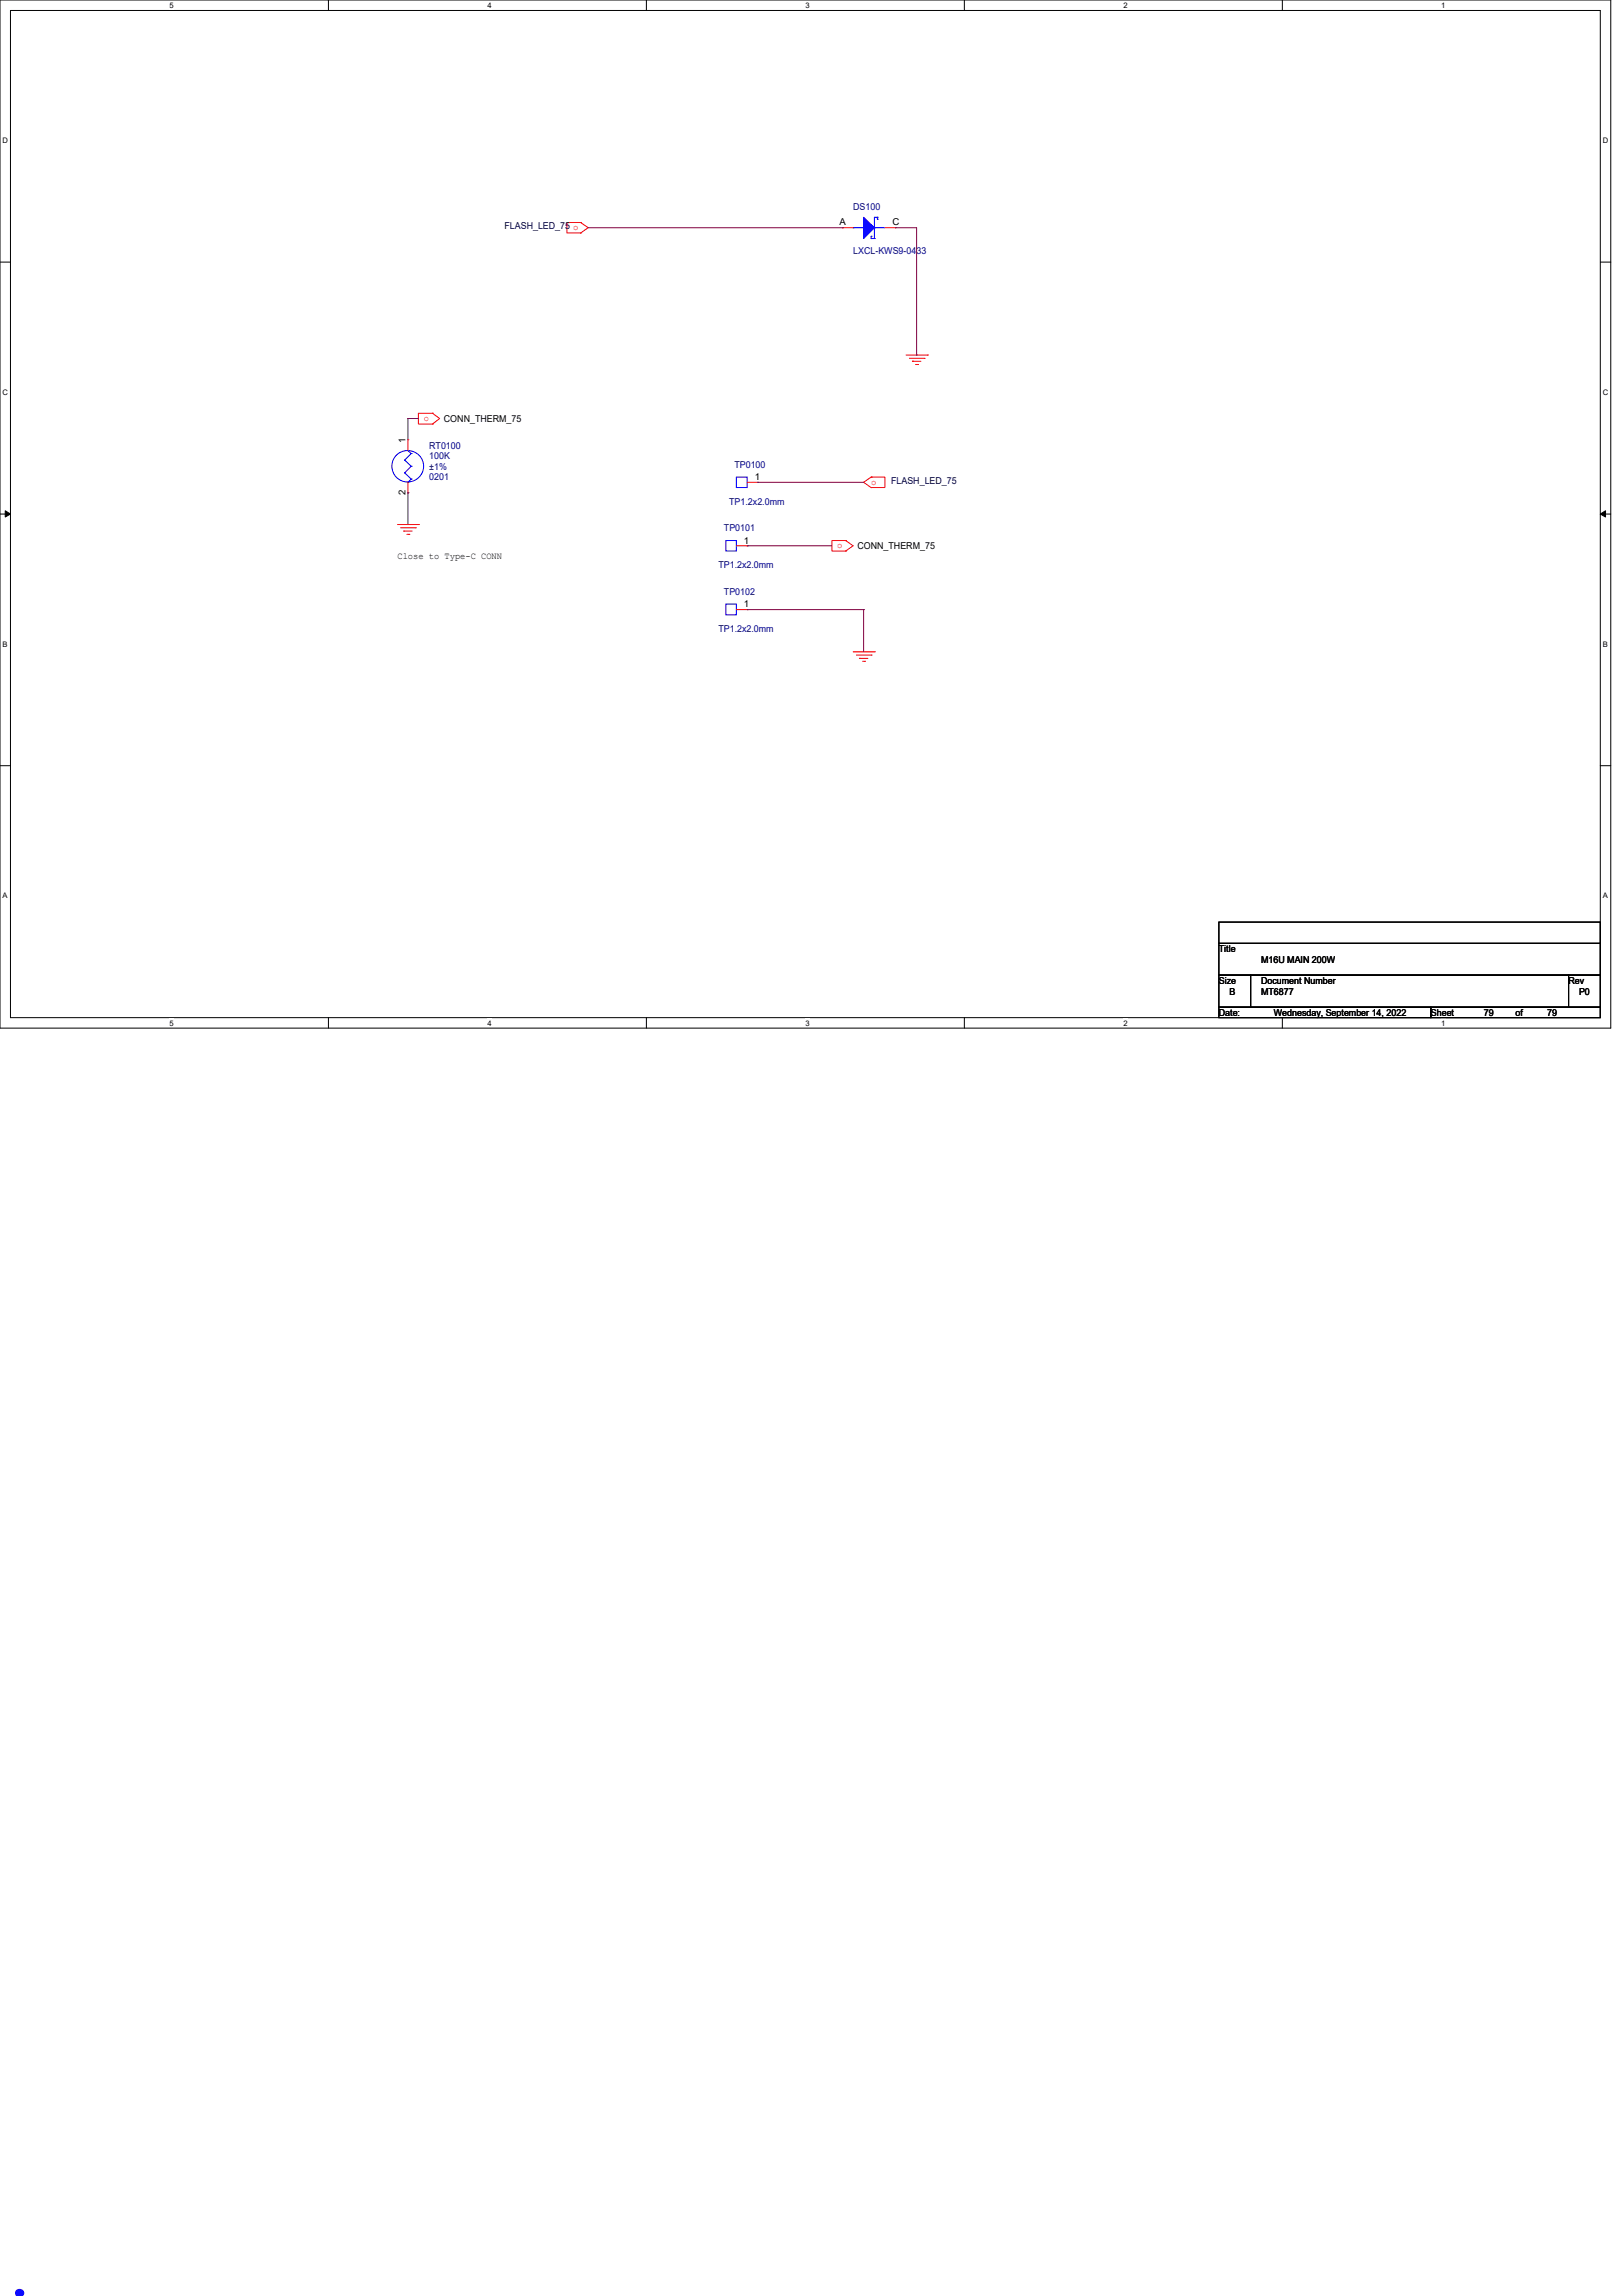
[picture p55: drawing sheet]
<svg xmlns="http://www.w3.org/2000/svg" width="210mm" height="297mm" viewBox="0 0 210 297" stroke-linecap="round" stroke-linejoin="round" font-family="sans-serif">
<defs><g id="words">
<text font-size="8.5" fill="#00f" x="0" y="297">.</text>
<g font-size="1.2" fill="#000040">
<text x="65.3" y="29.7">FLASH_LED_75 o</text>
<text x="115.3" y="62.6">FLASH_LED_75</text>
</g>
<g font-size="1.2">
<text x="108.6" y="29.2">A</text>
<text x="115.5" y="29.2">C</text>
<text x="52.5" y="57.3" transform="rotate(-90 52.5 57.3)">1</text>
<text x="57.4" y="54.6">CONN_THERM_75</text>
<text x="52.5" y="64.1" transform="rotate(-90 52.5 64.1)">2</text>
<text x="97.7" y="62.1">1</text>
<text x="96.3" y="70.3">1</text>
<text x="111" y="71.1">CONN_THERM_75</text>
<text x="51.4" y="72.3">Close to Type-C CONN</text>
<text x="96.3" y="78.6">1</text>
<text x="157.7" y="123.2">Title</text>
<text x="163.2" y="124.6">M16U MAIN 200W</text>
<text x="157.7" y="131.4">Date:</text>
<text x="157.7" y="127.3">Size</text>
<text x="159.1" y="128.7">B</text>
<text x="163.2" y="127.3">Document Number</text>
<text x="163.2" y="128.7">MT6877</text>
<text x="164.8" y="131.4">Wednesday, September 14, 2022</text>
<text x="185.2" y="131.4">Sheet</text>
<text x="192" y="131.4">79</text>
<text x="196.1" y="131.4">of</text>
<text x="200.2" y="131.4">79</text>
<text x="203" y="127.3">Rev</text>
<text x="204.3" y="128.7">P0</text>
</g>
<g font-size="1.2" fill="#000080">
<text x="110.4" y="27.2">DS100</text>
<text x="110.4" y="32.8">LXCL-KWS9-0433</text>
<text x="55.5" y="58">RT0100</text>
<text x="55.5" y="59.4">100K</text>
<text x="55.5" y="60.8">±1%</text>
<text x="55.5" y="62.1">0201</text>
<text x="94.4" y="65.3">TP1.2x2.0mm</text>
<text x="95" y="60.5">TP0100</text>
<text x="93.7" y="68.7">TP0101</text>
<text x="93" y="73.5">TP1.2x2.0mm</text>
<text x="93.7" y="77">TP0102</text>
<text x="93" y="81.8">TP1.2x2.0mm</text>
</g>
<g font-size="1.2" fill="#f00">
<text x="54.9" y="54.5">o</text>
<text x="112.7" y="62.7">o</text>
<text x="108.3" y="71">o</text>
</g>
<g font-size="1">
<text x="21.9" y="1">5</text>
<text x="63.1" y="1">4</text>
<text x="104.2" y="1">3</text>
<text x="145.4" y="1">2</text>
<text x="186.5" y="1">1</text>
<text x=".3" y="18.5">D</text>
<text x="207.4" y="18.5">D</text>
<text x=".3" y="51.1">C</text>
<text x="207.4" y="51.1">C</text>
<text x=".3" y="83.7">B</text>
<text x="207.4" y="83.7">B</text>
<text x=".3" y="116.2">A</text>
<text x="207.4" y="116.2">A</text>
<text x="21.9" y="132.7">5</text>
<text x="63.1" y="132.7">4</text>
<text x="104.2" y="132.7">3</text>
<text x="145.4" y="132.7">2</text>
<text x="186.5" y="132.7">1</text>
</g>
</g></defs>
<path d="M0 0h208.4v133h-208.4zM1.4 1.4h205.7v130.3h-205.7z" fill="none" stroke="#000" stroke-width=".13"/>
<g fill="#fff">
<path d="M21.9 .1h.6v1.1h-.6z"/>
<path d="M21.9 131.8h.6v1.1h-.6z"/>
</g>
<path d="M42.5 0v1.4M42.5 131.7v1.3" fill="none" stroke="#000" stroke-width=".13"/>
<g fill="#fff">
<path d="M63.1 .1h.5v1.1h-.5z"/>
<path d="M63.1 131.8h.5v1.1h-.5z"/>
</g>
<path d="M83.7 0v1.4M83.7 131.7v1.3" fill="none" stroke="#000" stroke-width=".13"/>
<g fill="#fff">
<path d="M104.2 .1h.6v1.1h-.6z"/>
<path d="M104.2 131.8h.6v1.1h-.6z"/>
</g>
<path d="M124.8 0v1.4M124.8 131.7v1.3" fill="none" stroke="#000" stroke-width=".13"/>
<g fill="#fff">
<path d="M145.4 .1h.5v1.1h-.5z"/>
<path d="M145.4 131.8h.5v1.1h-.5z"/>
</g>
<path d="M165.9 0v1.4M165.9 131.7v1.3" fill="none" stroke="#000" stroke-width=".13"/>
<g fill="#fff">
<path d="M186.5 .1h.6v1.1h-.6z"/>
<path d="M186.5 131.8h.6v1.1h-.6z"/>
<path d="M.3 17.6h.8v1.1h-.8z"/>
<path d="M207.4 17.6h.8v1.1h-.8z"/>
<path d="M.3 50.2h.8v1.1h-.8z"/>
<path d="M207.4 50.2h.8v1.1h-.8z"/>
</g>
<path d="M0 33.9h1.4M207.1 33.9h1.3" fill="none" stroke="#000" stroke-width=".13"/>
<g fill="#fff">
<path d="M.3 82.8h.7v1.1h-.7z"/>
<path d="M207.4 82.8h.7v1.1h-.7z"/>
</g>
<path d="M0 66.5h1.4M.7 66.1l.7 .4-.7 .4zM207.1 66.5l.7-.4v.8zM207.1 66.5h1.3" fill="none" stroke="#000" stroke-width=".13"/>
<path d="M.7 66.1l.7 .4-.7 .4zM207.1 66.5l.7-.4v.8z" fill="#000"/>
<g fill="#fff">
<path d="M.3 115.3h.7v1.1h-.7z"/>
<path d="M207.4 115.3h.7v1.1h-.7z"/>
</g>
<path d="M0 99.1h1.4M207.1 99.1h1.3M157.7 119.3h49.4v2.7h-49.4zM157.7 122h49.4v4.2h-49.4zM157.7 126.2h4.1v4.1h-4.1zM157.7 130.3h27.5v1.4h-27.5zM161.8 126.2h41.2v4.1h-41.2zM185.2 130.3h21.9v1.4h-21.9zM203 126.2h4.1v4.1h-4.1z" fill="none" stroke="#000" stroke-width=".13"/>
<g fill="none" stroke="#f00" stroke-width=".13">
<path d="M75.1 28.8h.1M75.1 30.1h.1M75.1 28.8h-1.7v1.3h1.7M75.1 28.8l1 .7-1 .6M56 53.5h.1M56 54.9h.1M56 53.5h-1.9v1.4h1.9M56 53.5l.9 .6-.9 .8M117.3 45.9h2.7M117.7 46.4h1.9M118.1 46.7h.1M118.1 46.7h1.1"/>
<path d="M118.5 47.2h.2M118.7 47.2h.1M119.6 46.4h.1M120 45.9h.1M51.4 67.9h2.7M51.8 68.3h2M52.2 68.7h.1M52.2 68.7h1.1M52.7 69.1h.2M52.9 69.1h.1M53.8 68.3h.1M54.1 67.9h.1"/>
<path d="M95.3 70.6h1.4M95.3 78.9h1.4M96.7 70.6h.1M96.7 78.9h.1M96.7 62.4h1.3M98 62.4h.1M109.4 69.9h.1M109.4 71.3h.1M109.4 69.9h-1.7v1.4h1.7M109.4 69.9l1 .7-1 .7M112.7 61.7h.1M112.7 63.1h.1"/>
<path d="M112.7 61.7h1.8v1.4h-1.8M112.7 61.7l-.9 .7 .9 .7M110.4 84.3h2.8M110.8 84.8h1.9M111.2 85.2h.1M111.2 85.2h1.1M111.6 85.6h.3M111.9 85.6h.1M112.7 84.8h.1M113.2 84.3h.1"/>
</g>
<path d="M93.9 69.9h1.4v1.4h-1.4zM93.9 78.1h1.4v1.4h-1.4zM95.3 61.7h1.4v1.4h-1.4z" fill="none" stroke="#00f" stroke-width=".13"/>
<path d="M111.8 28.1l1.4 1.4-1.4 1.4z" fill="#00f"/>
<g fill="none" stroke="#00f" stroke-width=".13">
<path d="M110.4 29.5h.1M110.4 29.5h1.4M111.8 28.1l1.4 1.4-1.4 1.4zM112.7 30.9h.1M112.7 30.6h.1M112.7 30.9h.5M112.7 30.6v.3M113.2 29.5h.1M113.2 30.9h.1M113.2 29.5h1.3M113.5 28.1h.1M113.5 28.4h.1"/>
<path d="M113.5 28.1h-.3v2.8M113.5 28.1v.3M52.4 59.5h.1M52.4 59.5l.8 .8M52.8 58.3l.4 .4M53.2 58.7h.1M53.2 58.7l-.8 .8M52.4 61.2h.1M52.4 61.2l.8 .8M52.8 62.4h.1M53.2 60.3h.1M53.2 62h.1"/>
<path d="M53.2 60.3l-.8 .9M53.2 62l-.4 .4"/>
<circle cx="52.8" cy="60.3" r="2.05"/>
</g>
<path d="M109 29.5h.1M109 29.5h1.4M114.5 29.5h1.4M115.9 29.5h.1M52.8 56.9h.1M52.8 56.9v1.4M52.8 63.8h.1M52.8 62.4v1.4" fill="none" stroke="#f00" stroke-width=".13"/>
<g fill="none" stroke="#800040" stroke-width=".13">
<path d="M76.1 29.5h32.9M109 29.5h.1M115.9 29.5h.1M115.9 29.5h2.7v16.4M52.8 54.1h.1M52.8 54.1v2.8M52.8 54.1h1.3M118.6 45.9h.1M52.8 63.8h.1M52.8 63.8v4.1M96.7 70.6h.1M96.7 78.9h.1"/>
<path d="M96.7 70.6h11M96.7 78.9h15.1M98 62.4h.1M98 62.4h13.8M111.8 78.9h.1M111.8 78.9v5.4"/>
</g>
<use href="#words"/>
</svg>
